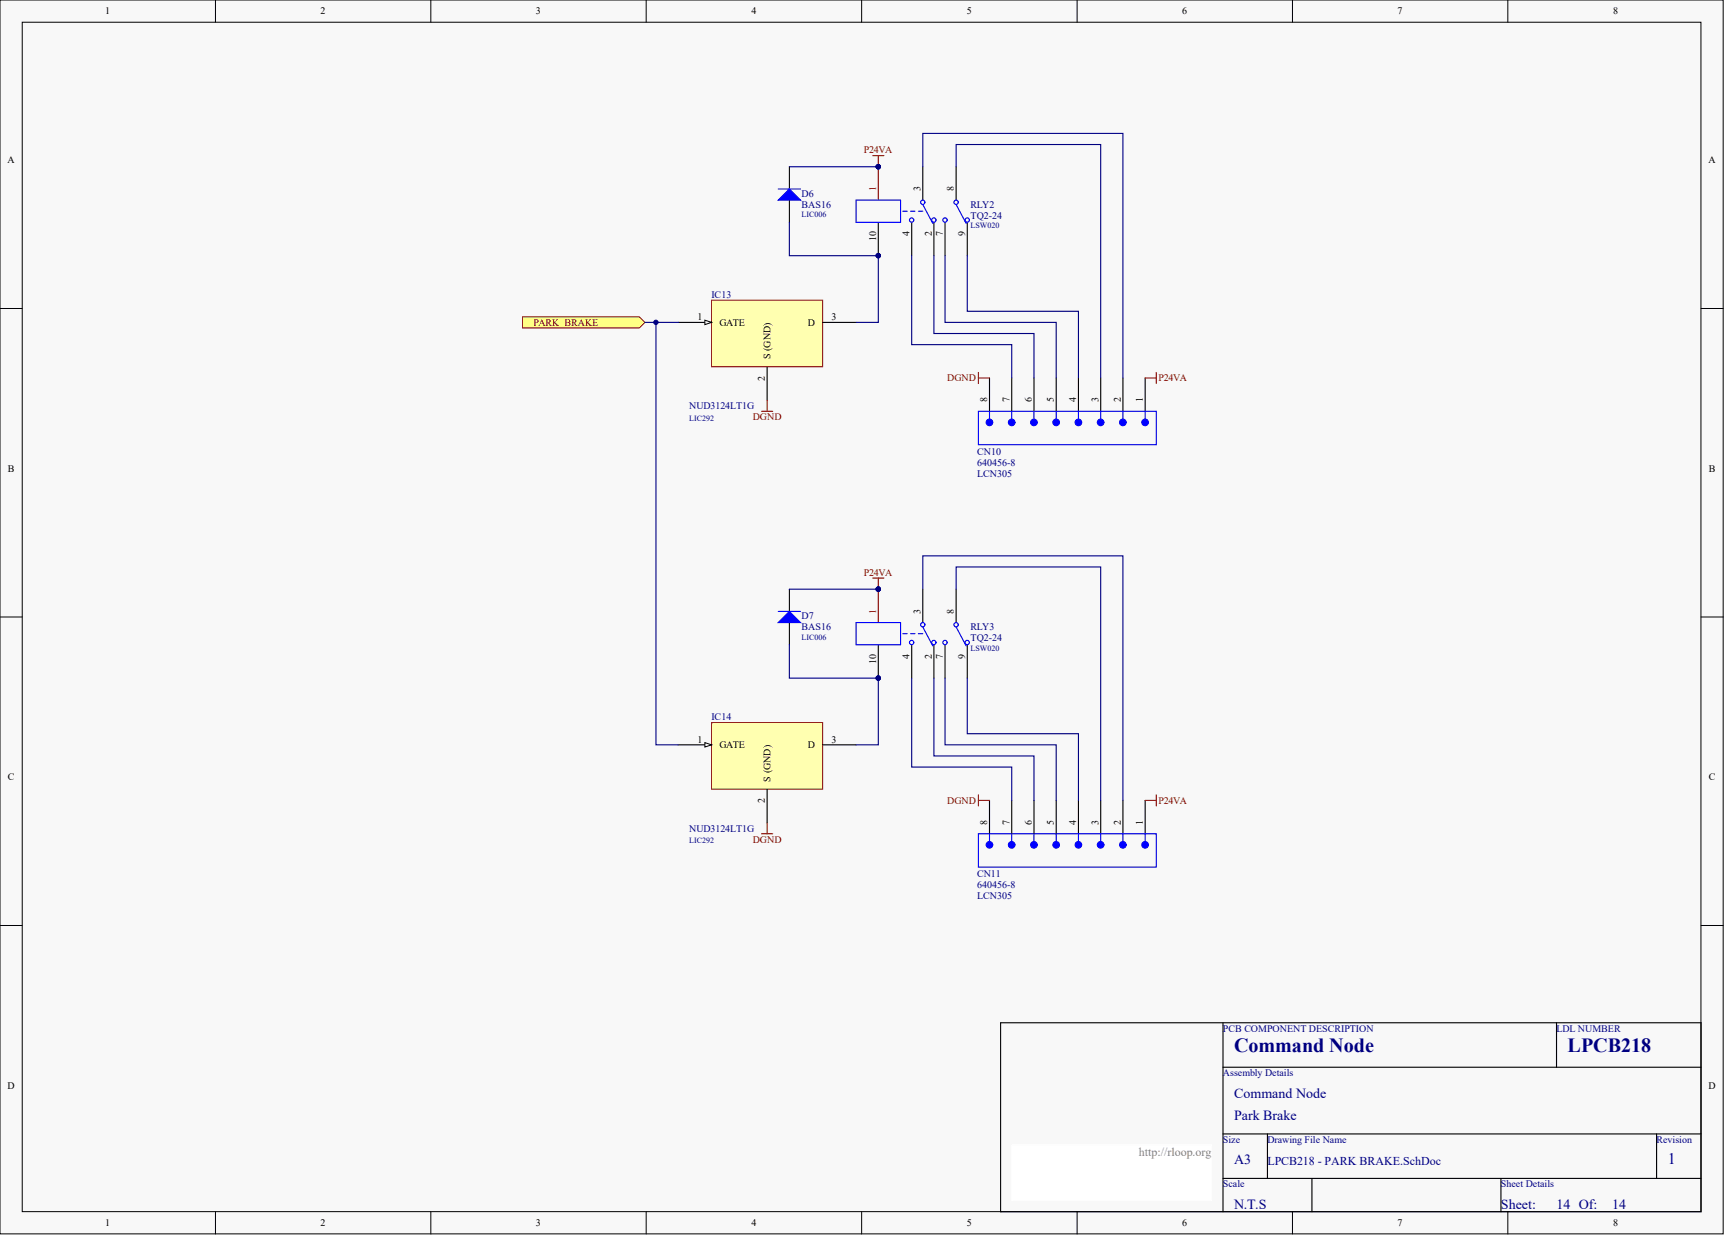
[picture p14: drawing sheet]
<svg xmlns="http://www.w3.org/2000/svg" width="656mm" height="471mm" viewBox="0 0 656 471" stroke-linecap="round" stroke-linejoin="round" font-family="sans-serif">
<defs><g id="words">
<g font-size="7.6" fill="#000080">
<text x="469.2" y="399.8">Command Node</text>
<text x="596" y="399.8">LPCB218</text>
</g>
<text font-size="6.1" fill="#000080" x="634" y="442.4">1</text>
<g font-size="5.3" fill="#000080">
<text x="469.2" y="417.2">Command Node</text>
<text x="469.2" y="425.7">Park Brake</text>
<text x="469.2" y="442.6">A3</text>
<text x="469.2" y="459.5">N.T.S</text>
<text x="570.6" y="459.5">Sheet:</text>
<text x="591.7" y="459.5">14 Of:</text>
<text x="612.9" y="459.5">14</text>
</g>
<text font-size="4.6" fill="#808080" x="432.9" y="439.3">http://rloop.org</text>
<text font-size="4.6" fill="#000080" x="481.8" y="442.7">LPCB218 - PARK BRAKE.SchDoc</text>
<g font-size="3.8">
<text x="40" y="5.5">1</text>
<text x="121.9" y="5.5">2</text>
<text x="203.8" y="5.5">3</text>
<text x="285.7" y="5.5">4</text>
<text x="367.6" y="5.5">5</text>
<text x="449.5" y="5.5">6</text>
<text x="531.3" y="5.5">7</text>
<text x="613.3" y="5.5">8</text>
<text x="2.8" y="62">A</text>
<text x="649.5" y="62">A</text>
<text x="350" y="72.7" transform="rotate(-90 350 72.7)">3</text>
<text x="362.7" y="72.7" transform="rotate(-90 362.7 72.7)">8</text>
<text x="345.7" y="89.8" transform="rotate(-90 345.7 89.8)">4</text>
<text x="354.2" y="89.8" transform="rotate(-90 354.2 89.8)">2</text>
<text x="358.4" y="89.8" transform="rotate(-90 358.4 89.8)">7</text>
<text x="366.9" y="89.8" transform="rotate(-90 366.9 89.8)">9</text>
<text x="333.1" y="91.7" transform="rotate(-90 333.1 91.7)">10</text>
<text x="265.2" y="121.7">1</text>
<text x="273.5" y="123.8">GATE</text>
<text x="307.1" y="123.8">D</text>
<text x="316.2" y="121.7">3</text>
<text x="292.9" y="136.5" transform="rotate(-90 292.9 136.5)">S (GND)</text>
<text x="290.8" y="144.7" transform="rotate(-90 290.8 144.7)">2</text>
<text x="375.3" y="153" transform="rotate(-90 375.3 153)">8</text>
<text x="383.8" y="153" transform="rotate(-90 383.8 153)">7</text>
<text x="392.2" y="153" transform="rotate(-90 392.2 153)">6</text>
<text x="400.7" y="153" transform="rotate(-90 400.7 153)">5</text>
<text x="409.1" y="153" transform="rotate(-90 409.1 153)">4</text>
<text x="417.6" y="153" transform="rotate(-90 417.6 153)">3</text>
<text x="426.1" y="153" transform="rotate(-90 426.1 153)">2</text>
<text x="434.5" y="153" transform="rotate(-90 434.5 153)">1</text>
<text x="3" y="179.3">B</text>
<text x="649.6" y="179.3">B</text>
<text x="350" y="233.3" transform="rotate(-90 350 233.3)">3</text>
<text x="362.7" y="233.3" transform="rotate(-90 362.7 233.3)">8</text>
<text x="345.7" y="250.4" transform="rotate(-90 345.7 250.4)">4</text>
<text x="354.2" y="250.4" transform="rotate(-90 354.2 250.4)">2</text>
<text x="358.4" y="250.4" transform="rotate(-90 358.4 250.4)">7</text>
<text x="366.9" y="250.4" transform="rotate(-90 366.9 250.4)">9</text>
<text x="333.1" y="252.3" transform="rotate(-90 333.1 252.3)">10</text>
<text x="265.2" y="282.3">1</text>
<text x="273.5" y="284.4">GATE</text>
<text x="307.1" y="284.4">D</text>
<text x="316.2" y="282.3">3</text>
<text x="3" y="296.6">C</text>
<text x="292.9" y="297.1" transform="rotate(-90 292.9 297.1)">S (GND)</text>
<text x="649.6" y="296.6">C</text>
<text x="290.8" y="305.3" transform="rotate(-90 290.8 305.3)">2</text>
<text x="375.3" y="313.5" transform="rotate(-90 375.3 313.5)">8</text>
<text x="383.8" y="313.5" transform="rotate(-90 383.8 313.5)">7</text>
<text x="392.2" y="313.5" transform="rotate(-90 392.2 313.5)">6</text>
<text x="400.7" y="313.5" transform="rotate(-90 400.7 313.5)">5</text>
<text x="409.1" y="313.5" transform="rotate(-90 409.1 313.5)">4</text>
<text x="417.6" y="313.5" transform="rotate(-90 417.6 313.5)">3</text>
<text x="426.1" y="313.5" transform="rotate(-90 426.1 313.5)">2</text>
<text x="434.5" y="313.5" transform="rotate(-90 434.5 313.5)">1</text>
<text x="2.8" y="413.8">D</text>
<text x="649.5" y="413.8">D</text>
<text x="40" y="466.1">1</text>
<text x="121.9" y="466.1">2</text>
<text x="203.8" y="466.1">3</text>
<text x="285.7" y="466.1">4</text>
<text x="367.6" y="466.1">5</text>
<text x="449.5" y="466.1">6</text>
<text x="531.3" y="466.1">7</text>
<text x="613.3" y="466.1">8</text>
</g>
<g font-size="3.8" fill="#800000">
<text x="328.4" y="58.3">P24VA</text>
<text x="202.9" y="123.8">PARK_BRAKE</text>
<text x="360.1" y="144.9">DGND</text>
<text x="440.4" y="144.9">P24VA</text>
<text x="286.1" y="159.7">DGND</text>
<text x="328.4" y="218.9">P24VA</text>
<text x="360.1" y="305.5">DGND</text>
<text x="440.4" y="305.5">P24VA</text>
<text x="286.1" y="320.3">DGND</text>
</g>
<g font-size="3.8" fill="#000080">
<text x="304.7" y="74.8">D6</text>
<text x="304.7" y="79">BAS16</text>
<text x="369" y="79">RLY2</text>
<text x="369" y="83.2">TQ2-24</text>
<text x="270.5" y="113.2">IC13</text>
<text x="262.1" y="155.5">NUD3124LT1G</text>
<text x="371.5" y="172.8">CN10</text>
<text x="371.5" y="177.1">640456-8</text>
<text x="371.5" y="181.3">LCN305</text>
<text x="304.7" y="235.4">D7</text>
<text x="304.7" y="239.6">BAS16</text>
<text x="369" y="239.6">RLY3</text>
<text x="369" y="243.8">TQ2-24</text>
<text x="270.5" y="273.8">IC14</text>
<text x="262.1" y="316.1">NUD3124LT1G</text>
<text x="371.5" y="333.4">CN11</text>
<text x="371.5" y="341.9">LCN305</text>
<text x="371.5" y="337.6">640456-8</text>
<text x="464.9" y="392.1">PCB COMPONENT DESCRIPTION</text>
<text x="591.7" y="392.1">LDL NUMBER</text>
<text x="464.9" y="409">Assembly Details</text>
<text x="464.9" y="434.4">Size</text>
<text x="481.8" y="434.4">Drawing File Name</text>
<text x="629.8" y="434.4">Revision</text>
<text x="464.9" y="451.3">Scale</text>
<text x="570.6" y="451.3">Sheet Details</text>
</g>
<g font-size="3.8" fill="#bf0000">
<text x="333.1" y="72.7" transform="rotate(-90 333.1 72.7)">1</text>
<text x="333.1" y="233.3" transform="rotate(-90 333.1 233.3)">1</text>
</g>
<g font-size="3" fill="#000080">
<text x="304.7" y="82.6">LIC006</text>
<text x="369" y="86.8">LSW020</text>
<text x="262.1" y="159.9">LIC292</text>
<text x="304.7" y="243.1">LIC006</text>
<text x="369" y="247.4">LSW020</text>
<text x="262.1" y="320.5">LIC292</text>
</g>
</g></defs>
<g fill="#f8f8f8" stroke="#000" stroke-width=".38">
<path d="M0 0h655.1v469h-655.1z"/>
<path d="M8.5 8.5h638.1v452.1h-638.1z"/>
</g>
<g fill="none" stroke="#000" stroke-width=".38">
<path d="M81.9 0v8.5M163.8 0v8.5M245.7 0v8.5M327.6 0v8.5M409.5 0v8.5M491.4 0v8.5M573.2 0v8.5M0 117.3h8.5M646.7 117.3h8.4M0 234.5h8.5M646.7 234.5h8.4M0 351.8h8.5"/>
<path d="M646.7 351.8h8.4M81.9 460.6v8.5M163.8 460.6v8.5M245.7 460.6v8.5M327.6 460.6v8.5M409.5 460.6v8.5M491.4 460.6v8.5M573.2 460.6v8.5"/>
</g>
<g fill="none" stroke="#000" stroke-width=".42">
<path d="M350.8 63.4v12.7M363.5 63.4v12.7M333.9 84.5v12.7M346.6 84.5v12.7M355 84.5v12.7M359.3 84.5v12.7M367.7 84.5v12.7M380.4 388.8h266.3v71.8h-266.3zM464.9 388.8v71.8M591.7 388.8v16.9M464.9 405.7h181.8M464.9 431h181.8"/>
<path d="M481.8 431v16.9M629.8 431v16.9M464.9 447.9h181.8M498.7 447.9v12.7M570.6 447.9v12.7"/>
</g>
<path d="M384.6 435.2h76.1v21.1h-76.1z" fill="#fff" stroke="#fff" stroke-width=".38"/>
<path d="M333.9 63.4v12.7" fill="none" stroke="#bf0000" stroke-width=".42"/>
<g fill="#000080" stroke="#000080" stroke-width=".38">
<circle cx="333.9" cy="63.4" r=".82"/>
<circle cx="333.9" cy="97.2" r=".82"/>
</g>
<g fill="none" stroke="#00f" stroke-width=".42">
<path d="M325.5 76.1h16.9v8.4h-16.9zM350.8 77.8l3.8 7.1M363.5 77.8l3.8 7.1M343.2 80.3h1.7M346.2 80.3h1.7M349.1 80.3h1.7"/>
<circle cx="350.8" cy="76.9" r=".82"/>
<circle cx="363.5" cy="76.9" r=".82"/>
<circle cx="346.6" cy="83.6" r=".82"/>
<circle cx="355" cy="83.6" r=".82"/>
<circle cx="359.2" cy="83.6" r=".82"/>
<circle cx="367.7" cy="83.6" r=".82"/>
</g>
<path d="M331.8 59.2h4.2M333.9 59.2v4.2" fill="none" stroke="#800000" stroke-width=".42"/>
<path d="M270.5 114.1h42.2v25.3h-42.2z" fill="#ffffb0" stroke="#800000" stroke-width=".38"/>
<path d="M257.8 122.5h12.7M291.6 139.4v12.7M312.8 122.5h12.7" fill="none" stroke="#000" stroke-width=".42"/>
<path d="M268 121.7l2.5 .8-2.5 .9z" fill="#f8f8f8" stroke="#000" stroke-width=".38"/>
<path d="M198.7 120.4h44.3l2.1 2.1-2.1 2.2h-44.3z" fill-rule="evenodd" fill="#ffff80" stroke="#800000" stroke-width=".38"/>
<path d="M300.1 63.4h33.8M350.8 63.4v-12.7h76.1v93M363.5 63.4v-8.5h54.9v88.8M300.1 84.5v12.7h33.8v25.3h-8.4M346.6 97.2v33.8h38v12.7M355 97.2v29.6h38.1v16.9M359.3 97.2v25.3h42.2v21.2M367.7 97.2v21.1h42.3v25.4M245.1 122.5h12.7" fill="none" stroke="#000080" stroke-width=".42"/>
<path d="M289.5 156.4h4.3M291.6 152.1v4.3M371.9 143.7h4.3M371.9 141.6v4.2M435.3 143.7h4.3M439.6 141.6v4.2M331.8 219.7h4.2M333.9 219.7v4.3" fill="none" stroke="#800000" stroke-width=".42"/>
<g fill="none" stroke="#000" stroke-width=".42">
<path d="M300.1 63.4v8.4M300.1 76.1v8.4M376.2 143.7v12.7M384.6 143.7v12.7M393.1 143.7v12.7M401.5 143.7v12.7M410 143.7v12.7M418.4 143.7v12.7M426.9 143.7v12.7M435.3 143.7v12.7M350.8 224v12.6M363.5 224v12.6"/>
<path d="M333.9 245.1v12.7M346.6 245.1v12.7M355 245.1v12.7M359.3 245.1v12.7M367.7 245.1v12.7"/>
</g>
<path d="M295.9 76.1l4.2-4.3 4.2 4.3z" fill="#00f" stroke="#00f" stroke-width=".42"/>
<g fill="none" stroke="#00f" stroke-width=".42">
<path d="M295.9 71.8h8.4M371.9 156.4h67.7v12.6h-67.7zM376.2 156.4v2.9M384.6 156.4v2.9M393.1 156.4v2.9M401.5 156.4v2.9M410 156.4v2.9M418.4 156.4v2.9M426.9 156.4v2.9M435.3 156.4v2.9M325.5 236.6h16.9v8.5h-16.9zM350.8 238.3l3.8 7.2"/>
<path d="M363.5 238.3l3.8 7.2M343.2 240.9h1.7M346.2 240.9h1.7M349.1 240.9h1.7"/>
<circle cx="350.8" cy="237.5" r=".82"/>
<circle cx="363.5" cy="237.5" r=".82"/>
<circle cx="346.6" cy="244.2" r=".82"/>
<circle cx="355" cy="244.2" r=".82"/>
<circle cx="359.2" cy="244.2" r=".82"/>
<circle cx="367.7" cy="244.2" r=".82"/>
</g>
<g fill="#000080" stroke="#000080" stroke-width=".38">
<circle cx="333.9" cy="63.4" r=".82"/>
<circle cx="333.9" cy="97.2" r=".82"/>
<circle cx="333.9" cy="223.9" r=".82"/>
<circle cx="333.9" cy="257.7" r=".82"/>
</g>
<g fill="#00f" stroke="#00f" stroke-width=".42">
<circle cx="426.9" cy="160.6" r="1.25"/>
<circle cx="435.3" cy="160.6" r="1.25"/>
<circle cx="418.4" cy="160.6" r="1.25"/>
<circle cx="410" cy="160.6" r="1.25"/>
<circle cx="393.1" cy="160.6" r="1.25"/>
<circle cx="401.5" cy="160.6" r="1.25"/>
<circle cx="384.6" cy="160.6" r="1.25"/>
<circle cx="376.2" cy="160.6" r="1.25"/>
</g>
<path d="M333.9 224v12.6" fill="none" stroke="#bf0000" stroke-width=".42"/>
<path d="M270.5 274.7h42.2v25.3h-42.2z" fill="#ffffb0" stroke="#800000" stroke-width=".38"/>
<path d="M257.8 283.1h12.7M312.8 283.1h12.7M291.6 300v12.7" fill="none" stroke="#000" stroke-width=".42"/>
<path d="M268 282.3l2.5 .8-2.5 .9z" fill="#f8f8f8" stroke="#000" stroke-width=".38"/>
<path d="M289.5 316.9h4.3M291.6 312.7v4.2M371.9 304.3h4.3M371.9 302.1v4.3M435.3 304.3h4.3M439.6 302.1v4.3" fill="none" stroke="#800000" stroke-width=".42"/>
<path d="M300.1 224v8.4M300.1 236.6v8.5M376.2 304.3v12.6M384.6 304.3v12.6M393.1 304.3v12.6M401.5 304.3v12.6M410 304.3v12.6M418.4 304.3v12.6M426.9 304.3v12.6M435.3 304.3v12.6" fill="none" stroke="#000" stroke-width=".42"/>
<path d="M295.9 236.6l4.2-4.2 4.2 4.2z" fill="#00f" stroke="#00f" stroke-width=".42"/>
<path d="M295.9 232.4h8.4M371.9 316.9h67.7v12.7h-67.7zM376.2 316.9v3M384.6 316.9v3M393.1 316.9v3M401.5 316.9v3M410 316.9v3M418.4 316.9v3M426.9 316.9v3M435.3 316.9v3" fill="none" stroke="#00f" stroke-width=".42"/>
<path d="M249.4 122.5v160.6h8.4M300.1 224h33.8M350.8 224v-12.7h76.1v93M363.5 224v-8.5h54.9v88.8M300.1 245.1v12.7h33.8v25.3h-8.4M346.6 257.8v33.8h38v12.7M355 257.8v29.5h38.1v17M359.3 257.8v25.3h42.2v21.2M367.7 257.8v21.1h42.3v25.4" fill="none" stroke="#000080" stroke-width=".42"/>
<g fill="#000080" stroke="#000080" stroke-width=".38">
<circle cx="333.9" cy="223.9" r=".82"/>
<circle cx="333.9" cy="257.7" r=".82"/>
<circle cx="249.4" cy="122.5" r=".82"/>
</g>
<g fill="#00f" stroke="#00f" stroke-width=".42">
<circle cx="426.9" cy="321.1" r="1.25"/>
<circle cx="435.3" cy="321.1" r="1.25"/>
<circle cx="418.4" cy="321.1" r="1.25"/>
<circle cx="410" cy="321.1" r="1.25"/>
<circle cx="393.1" cy="321.1" r="1.25"/>
<circle cx="401.5" cy="321.1" r="1.25"/>
<circle cx="384.6" cy="321.1" r="1.25"/>
<circle cx="376.2" cy="321.1" r="1.25"/>
</g>
<use href="#words"/>
</svg>
